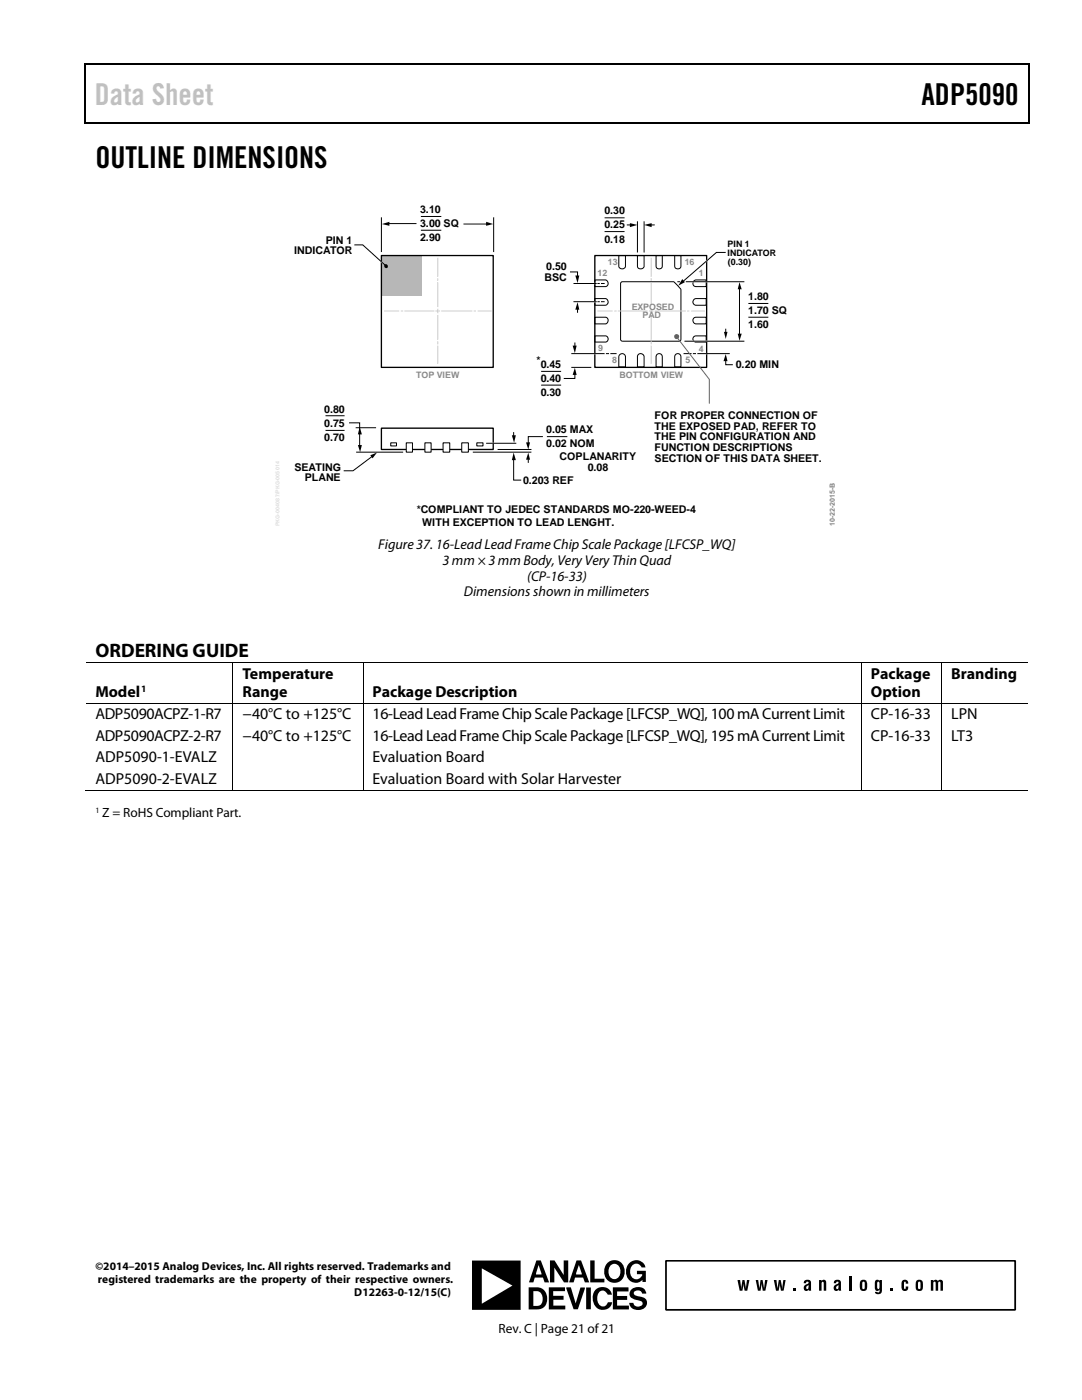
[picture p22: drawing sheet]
<svg xmlns="http://www.w3.org/2000/svg" width="216mm" height="279mm" viewBox="0 0 216 279" stroke-linecap="round" stroke-linejoin="round" font-family="sans-serif">
<defs><g id="words">
<text font-size="6" fill="#c1c1c1" x="18.9" y="20.9">Data Sheet</text>
<g font-size="6">
<text x="183.9" y="20.9">ADP5090</text>
<text x="19" y="33.6">OUTLINE DIMENSIONS</text>
</g>
<text font-size="3.9" x="19" y="131.1">ORDERING GUIDE</text>
<g font-size="3.2">
<text x="48.4" y="135.4">Temperature</text>
<text x="173.8" y="135.4">Package</text>
<text x="189.8" y="135.4">Branding</text>
<text x="19" y="139.1">Model</text>
<text x="19" y="143.6">ADP5090ACPZ-1-R7</text>
<text x="48.4" y="139.1">Range</text>
<text x="48.4" y="143.6">−40°C to +125°C</text>
<text x="74.3" y="143.6">16-Lead Lead Frame Chip Scale Package [LFCSP_WQ], 100mA Current Limit</text>
<text x="74.3" y="139.1">Package Description</text>
<text x="173.8" y="143.6">CP-16-33</text>
<text x="173.8" y="139.1">Option</text>
<text x="189.8" y="143.6">LPN</text>
<text x="19" y="147.8">ADP5090ACPZ-2-R7</text>
<text x="48.4" y="147.8">−40°C to +125°C</text>
<text x="74.3" y="147.8">16-Lead Lead Frame Chip Scale Package [LFCSP_WQ], 195mA Current Limit</text>
<text x="173.8" y="147.8">CP-16-33</text>
<text x="189.8" y="147.8">LT3</text>
<text x="19" y="152.1">ADP5090-1-EVALZ</text>
<text x="74.3" y="152.1">Evaluation Board</text>
<text x="19" y="156.4">ADP5090-2-EVALZ</text>
<text x="74.3" y="156.4">Evaluation Board with Solar Harvester</text>
</g>
<g font-size="2.8">
<text x="75.5" y="109.6">Figure 37. 16-Lead Lead Frame Chip Scale Package [LFCSP_WQ]</text>
<text x="88.3" y="112.7">3 mm × 3 mm Body, Very Very Thin Quad</text>
<text x="92.6" y="119">Dimensions shown in millimeters</text>
<text x="105.2" y="115.9">(CP-16-33)</text>
</g>
<g font-size="2.7">
<text x="20.4" y="163.1">Z = RoHS Compliant Part.</text>
<text x="99.5" y="266">Rev. C | Page 21 of21</text>
</g>
<g font-size="2.3">
<text x="19" y="253.5">©2014–2015 Analog Devices, Inc. All rights reserved. Trademarks and</text>
<text x="19.5" y="256.1">registered trademarks are the property of their respective owners.</text>
<text x="70.7" y="258.7">D12263-0-12/15(C)</text>
</g>
<g font-size="2.1">
<text x="83.8" y="42.5">3.10</text>
<text x="83.8" y="45.3">3.00 SQ</text>
<text x="120.6" y="42.7">0.30</text>
<text x="120.6" y="45.6">0.25</text>
<text x="58.7" y="50.7">INDICATOR</text>
<text x="65" y="48.6">PIN 1</text>
<text x="83.8" y="48.2">2.90</text>
<text x="109" y="53.9">0.50</text>
<text x="120.6" y="48.4">0.18</text>
<text x="108.6" y="56.1">BSC</text>
<text x="149.3" y="59.8">1.80</text>
<text x="149.3" y="62.7">1.70 SQ</text>
<text x="149.3" y="65.5">1.60</text>
<text x="107.1" y="72.7">*</text>
<text x="107.9" y="73.4">0.45</text>
<text x="107.9" y="76.2">0.40</text>
<text x="146.8" y="73.5">0.20 MIN</text>
<text x="64.7" y="82.4">0.80</text>
<text x="107.9" y="79.1">0.30</text>
<text x="130.6" y="83.6">FOR PROPER CONNECTION OF</text>
<text x="64.7" y="85.2">0.75</text>
<text x="64.7" y="88">0.70</text>
<text x="109" y="86.5">0.05 MAX</text>
<text x="109" y="89.3">0.02 NOM</text>
<text x="130.6" y="85.7">THE EXPOSED PAD, REFER TO</text>
<text x="130.6" y="87.9">THE PIN CONFIGURATION AND</text>
<text x="130.6" y="90">FUNCTION DESCRIPTIONS</text>
<text x="58.7" y="93.9">SEATING</text>
<text x="111.7" y="91.8">COPLANARITY</text>
<text x="117.3" y="93.9">0.08</text>
<text x="130.6" y="92.1">SECTION OF THIS DATA SHEET.</text>
<text x="60.8" y="96.1">PLANE</text>
<text x="104.4" y="96.6">0.203 REF</text>
<text x="83.2" y="102.4">*COMPLIANT TO JEDEC STANDARDS MO-220-WEED-4</text>
<text x="84.2" y="105">WITH EXCEPTION TO LEAD LENGHT.</text>
</g>
<text font-size="1.9" x="28.2" y="138">1</text>
<g font-size="1.8" fill="#888">
<text x="121.3" y="52.8">13</text>
<text x="136.6" y="52.8">16</text>
<text x="119.2" y="55.2">12</text>
<text x="139.5" y="55.1">1</text>
<text x="126.1" y="61.9">EXPOSED</text>
<text x="128.2" y="63.5">PAD</text>
<text x="119.4" y="70.1">9</text>
<text x="139.4" y="70.2">4</text>
<text x="83.1" y="75.4">TOP VIEW</text>
<text x="122.1" y="72.5">8</text>
<text x="123.6" y="75.4">BOTTOM VIEW</text>
<text x="136.8" y="72.5">5</text>
</g>
<g font-size="1.8">
<text x="145.2" y="49.3">PIN 1</text>
<text x="145.2" y="51.1">INDICATOR</text>
<text x="145.2" y="52.9">(0.30)</text>
</g>
<text font-size="1.6" x="19" y="162.2">1</text>
<text font-size="1.4" fill="#808285" x="166.6" y="105" transform="rotate(-90 166.6 105)">10-22-2015-B</text>
</g></defs>
<g fill="#000">
<path d="M16.9 12.7h.2v1h-.2zM16.9 12.7h.2v.3h-.2zM82.5 12.7h.3v.3h-.3zM205.1 12.7h.3v1h-.3zM205.1 12.7h.3v.3h-.3zM16.9 24.4h.2v.2h-.2zM82.3 24.4h.2v.2h-.2zM205.1 24.4h.3v.2h-.3zM46.4 132.1h.2v.1h-.2zM72.3 132.1h.2v.1h-.2zM171.8 132.1h.2v.1h-.2zM187.8 132.1h.2v.1h-.2z"/>
<path d="M46.4 140.2h.2v.2h-.2zM46.4 157.6h.2v.2h-.2zM72.3 140.2h.2v.2h-.2zM72.3 157.6h.2v.2h-.2zM171.8 140.2h.2v.2h-.2zM171.8 157.6h.2v.2h-.2zM187.8 140.2h.2v.2h-.2zM187.8 157.6h.2v.2h-.2z"/>
</g>
<path d="M17 13.7v10.7M17.1 12.8h65.4M82.8 12.8h122.3M205.2 13.7v10.7M17.1 24.5h188" fill="none" stroke="#000" stroke-width=".25"/>
<g fill="none" stroke="#000" stroke-width=".2">
<path d="M84 43.2h4.1M84 46h4.1M120.6 43.5h4M120.6 46.2h4M149.3 60.6h4M149.3 63.3h4M17.1 132.2h29.3M46.5 132.2v8.1M46.6 132.2h25.7M72.4 132.2v8.1M72.5 132.2h99.3M171.9 132.2v8.1"/>
<path d="M172 132.2h15.8M187.9 132.2v8.1M188 132.2h17.1M16.9 157.7h29.5M17.1 140.3h29.3M46.5 140.4v17.2M46.6 140.3h25.7M46.6 157.7h25.7M72.4 140.4v17.2M72.5 140.3h99.3M72.5 157.7h99.3M171.9 140.4v17.2"/>
<path d="M172 140.3h15.8M172 157.7h15.8M187.9 140.4v17.2M188 140.3h17.1M188 157.7h17.1"/>
</g>
<path d="M76.3 51.1h8v8h-8z" fill="#b5b7b9"/>
<g fill="none" stroke="#000" stroke-width=".2">
<path d="M70.7 48.9h1.7l4.7 4.2M76.1 43.5v6.7M77.4 44.6h5.7M92.5 44.7h4.8M98.5 43.5v6.7M113.7 54.3h1.5v1M114.5 56.6h4.5M118.7 59.6h2.1a.68 .68 0 0 1 .5 .7 .68 .68 0 0 1-.5 .6h-2.1zM118.7 55.9h2.1a.68 .68 0 0 1 .5 .6 .68 .68 0 0 1-.5 .7h-2.1zM119.3 56.6h.3M120 56.6h.6M123.5 51h1.3v2.1a.68 .68 0 0 1-.7 .6 .68 .68 0 0 1-.6-.6z"/>
<path d="M127.2 51h1.3v2.1a.68 .68 0 0 1-.6 .6 .68 .68 0 0 1-.7-.6zM130.9 51h1.3v2.1a.63 .63 0 0 1-.7 .6 .63 .63 0 0 1-.6-.6zM134.6 51h1.3v2.1a.63 .63 0 0 1-.7 .6 .63 .63 0 0 1-.6-.6zM138.4 59.8l.5-.2h2v1.3h-2a.66 .66 0 0 1-.6-.4 .66 .66 0 0 1 .1-.7zM138.4 56.1l.5-.2h2v1.3h-2a.65 .65 0 0 1-.6-.4 .65 .65 0 0 1 .1-.7zM147.6 57.5v9.4M108 74.1h4M108 76.9h4M114 73.3h4M114.5 60.2h4.5M114.7 74.6v.9h-2.2M114.7 68.4v.8"/>
<path d="M115.2 61.5v.9M118.7 67h2.1a.63 .63 0 0 1 .5 .7 .63 .63 0 0 1-.5 .6h-2.1zM118.7 63.3h2.1a.68 .68 0 0 1 .6 .7 .68 .68 0 0 1-.6 .6h-2.1zM119.3 60.2h.3M120 60.2h.6M123.7 70.8a.66 .66 0 0 1 .7-.2 .66 .66 0 0 1 .4 .6v2h-1.3v-2zM127.4 70.8a.7 .7 0 0 1 1.1 .4v2h-1.3v-2zM131.1 70.8a.62 .62 0 0 1 .7-.2 .62 .62 0 0 1 .4 .6v2h-1.3v-2zM134.8 70.8a.62 .62 0 0 1 .7-.2 .62 .62 0 0 1 .4 .6v2h-1.3v-2zM138.4 67.2l.5-.2h2v1.3h-2a.62 .62 0 0 1-.6-.4 .62 .62 0 0 1 .1-.7zM138.4 63.5l.5-.2h2v1.3h-2a.7 .7 0 0 1-.5-1.1zM69.6 84.4h2.2v2.1"/>
<path d="M71.1 90.2h9.3M71.8 86.4v2.7M74.3 91l-3.9 3h-1.8M94.3 90.2h11.7M99.4 89.7h6.5M102.5 91.6v4.2h1.5M102.5 86.3v.8M105.4 91.5v.8M108.3 87.1h-2.9v1.5M109.1 87.1h4.1"/>
</g>
<path d="M76.1 51h22.3v22.3h-22.3zM118.7 51h22.3v22.3h-22.3zM76.1 85.5h22.3v4.2h-22.3z" fill="none" stroke="#000" stroke-width=".27"/>
<g fill="#000">
<path d="M76.2 44.7l1.5-.4v.8zM97 44.3l1.4 .4-1.4 .4zM114.8 55h.8l-.4 1.5zM147.6 56.3l.4 1.4h-.8zM114.3 69h.8l-.4 1.5zM114.7 73.4l.4 1.4h-.8zM115.2 60.3l.4 1.5h-.8zM147.2 66.6h.8l-.4 1.4zM71.8 85.2l.4 1.5h-.8zM71.4 88.8h.8l-.3 1.4zM73.9 90.9l1.3-.6-.9 1.2zM102.1 86.9h.8l-.3 1.5z"/>
<path d="M102.5 90.3l.4 1.5h-.8zM105.4 90.3l.4 1.4h-.8zM105 88.3h.8l-.4 1.4z"/>
<circle cx="77" cy="53.1" r=".37"/>
</g>
<path d="M75.8 52.1l.6 .4M118.5 56.6h.5M118.5 60.2h.5M129.9 63.3v.3" fill="none" stroke="#fff" stroke-width=".27"/>
<path d="M137.9 56.2h3.6z" fill="#fff"/>
<path d="M137.9 56.2h3.6" fill="none" stroke="#fff" stroke-width=".27"/>
<path d="M138 68.1h3.6z" fill="#fff"/>
<path d="M138 68.1h3.6" fill="none" stroke="#fff" stroke-width=".27"/>
<path d="M125.1 44.9h.9M127.2 44.3v6M128.5 44.3v6M129.8 44.9h.8M135.2 56.2h.5M136.8 56.2h11.7M136.6 68.1h11.9" fill="none" stroke="#000" stroke-width=".2"/>
<path d="M125.7 44.5l1.5 .4-1.5 .4zM128.5 44.9l1.5-.4v.8z" fill="#000"/>
<g fill="#fff" stroke="#000" stroke-width=".2">
<path d="M81.1 88.4h1.2v1.8h-1.2z"/>
<path d="M84.8 88.4h1.2v1.8h-1.2z"/>
<path d="M88.4 88.4h1.3v1.8h-1.3z"/>
<path d="M92.1 88.4h1.4v1.8h-1.4z"/>
<path d="M95.1 88.4h1.3v.6h-1.3z"/>
<path d="M78 88.4h1.1v.6h-1.1z"/>
</g>
<g fill="none" stroke="#000" stroke-width=".2">
<path d="M124 56.3l10.5-.1 1.4 1.5-.1 10.2-.3 .2-11.5-.1-.2-.3v-11.1zM144.8 50.4h-1.8l-6.8 5.8M114 70.6h6.6M120.9 70.6h.6M121.8 70.6h1.2M136.4 70.6h1.6M138.3 70.6h.6M139.1 70.6h6.5M144.8 71.8v1h1.4M144.8 65.7v.8M64.9 83h3.9M64.9 85.9h3.9"/>
<path d="M71 85.4h4M97 88.5h6"/>
</g>
<path d="M129.8 56.8v.2M141.3 51.8l-.6 .6M118.5 70.6h.5M124.4 62.2h.2M129.8 67.3v.2M135.1 62.2h.2M140.7 70.6h.4M98.1 88.5h.4" fill="none" stroke="#fff" stroke-width=".27"/>
<path d="M136.1 55.7l.6 .6-1.4 .7zM144.5 66.2h.7l-.4 1.5zM144.8 70.7l.4 1.4h-.8z" fill="#000"/>
<path d="M135 67.2l6.5 8.5v4.8" fill="none" stroke="#666" stroke-width=".2"/>
<circle cx="135" cy="67.2" r=".51" fill="#666"/>
<g fill="none" stroke="#cdcdcd" stroke-width=".2">
<path d="M87.3 51.5v3.7M87.3 55.6v.4M87.3 56.4v4.8M129.9 51.5v3.7M129.9 55.6v.4M129.9 56.4v4.2M76.7 62.1h2.9M80.1 62.1h.3M80.8 62.1h5.8M87 62.1h.7M87.3 61.7v.7M87.3 63v4.7"/>
<path d="M87.3 68.2v.4M87.3 69.1v3.4M88.1 62.1h6.1M94.6 62.1h.3M95.4 62.1h2.6M119.3 62.1h2.8M122.7 62.1h.2M123.4 62.1h5.7M129.6 62.1h.7M129.9 61.7v.7M129.9 63v4.7M129.9 68.2v.4"/>
<path d="M129.9 69.1v3.4M130.7 62.1h6.1M137.2 62.1h.3M138 62.1h2.6"/>
</g>
<g fill="#000">
<path d="M147.2 255.5h.5l.2 1.7 .2-1.7h.5l.2 1.7 .2-1.7h.5l-.4 2.1h-.5l-.2-1.4-.3 1.4h-.5zM150.8 255.5h.5l.2 1.7 .3-1.7h.4l.3 1.7 .2-1.7h.5l-.5 2.1h-.5l-.2-1.4-.2 1.4h-.6zM154.4 255.5h.5l.2 1.7 .3-1.7h.4l.3 1.7 .2-1.7h.5l-.4 2.1h-.6l-.2-1.4-.2 1.4h-.6zM158.2 257.1h.5v.5h-.5zM163.4 255.5h.5v.2a.48 .48 0 0 1 .4-.3 .48 .48 0 0 1 .5 .2l.1 2h-.5v-1.6l-.2-.2-.2 .2-.1 1.6h-.5zM169.5 254.8h.5v2.8h-.5zM177.7 257.1h.5v.5h-.5zM180.1 255.6a.69 .69 0 0 1 .8-.1 .69 .69 0 0 1 .3 .7h-.5v-.4h-.3v1.4h.3v-.5h.5a.7 .7 0 0 1-.6 1 .7 .7 0 0 1-.7-.9v-1zM185.7 255.5h.5v.2l.3-.3h.4l.2 .3a.54 .54 0 0 1 .6-.3 .54 .54 0 0 1 .5 .5v1.7h-.5v-1.6l-.3-.2-.2 .2v1.6h-.5v-1.7l-.2-.1-.3 .2v1.6h-.5z"/>
<path d="M109.7 251.5h.9l1.9 3v-3h.9v4.4h-.9l-1.9-2.9v2.9h-.9zM117.8 251.5h.9v3.7h1.9v.7h-2.8zM115 251.5h.9l1.7 4.4h-.9l-.3-.9h-1.7l-.2 .9h-.9zM107 251.5h.9l1.7 4.4h-.9l-.4-.9h-1.6l-.3 .9h-.9zM121.3 251.9a2.12 2.12 0 0 1 2.6 0 2.12 2.12 0 0 1 .7 2.5 2.09 2.09 0 0 1-2.7 1.5 2.09 2.09 0 0 1-1.3-2.8zM125.7 252a1.87 1.87 0 0 1 3.1 .9h-.8a1.15 1.15 0 0 0-1.2-.7 1.15 1.15 0 0 0-1 1 1.37 1.37 0 0 0 .3 1.7 1.37 1.37 0 0 0 1.7 0l.3-.6h-1v-.7h1.8v2.2h-.7v-.4a1.92 1.92 0 0 1-2.3 .4 1.92 1.92 0 0 1-1-2l.4-1.3zM94.1 251.6h9.8v9.8h-9.8zM113 256.9h.9l1 3.2 .9-3.2h.9l-1.4 4.4h-.8zM122.3 256.9h3.1v.8h-2.3v.9h2v.8h-2v1.2h2.4v.7h-3.2zM109.5 256.9h3.2v.8h-2.3v.9h2v.8h-2v1.2h2.4v.7h-3.3zM105.5 256.9h1.7a2.26 2.26 0 0 1 2 1.9 2.26 2.26 0 0 1-1.4 2.5h-2.3zM117 256.9h.9v4.4h-.9zM118.9 257.3a1.93 1.93 0 0 1 3.2 1.1h-.8l-.2-.3a.99 .99 0 0 0-1.1-.5 .99 .99 0 0 0-.8 .9 1.7 1.7 0 0 0 1.1 2.2 1.11 1.11 0 0 0 1-.8h.8a1.92 1.92 0 0 1-1.9 1.5 1.92 1.92 0 0 1-1.8-1.6 2.54 2.54 0 0 1 .5-2.5zM126.1 257.3a1.72 1.72 0 0 1 2.9 .9h-.9a.91 .91 0 0 0-.8-.7 .91 .91 0 0 0-.8 .6 1.11 1.11 0 0 0 1.2 .7 1.31 1.31 0 0 1 1.4 1.1 1.31 1.31 0 0 1-1.1 1.5 1.7 1.7 0 0 1-2.4-1.4h.8a.96 .96 0 0 0 .9 .8 .96 .96 0 0 0 .9-.6 1.05 1.05 0 0 0-1.2-.8 1.22 1.22 0 0 1-1.3-.7 1.22 1.22 0 0 1 .4-1.4zM115.5 252.5l-.5 1.8h1.1zM107.5 252.5l-.6 1.8h1.2zM121.7 252.7a1.62 1.62 0 0 0 .9 2.6 1.57 1.57 0 0 0 1.2-1.5 1.57 1.57 0 0 0-1.2-1.6l-.5 .1zM96.1 253.1v7.1l6.2-3.6zM106.4 257.7v2.9a1.32 1.32 0 0 0 1.9-1 1.52 1.52 0 0 0-1.9-1.9z"/>
<path d="M160.5 255.6a.74 .74 0 0 1 .8-.2 .74 .74 0 0 1 .5 .6l.1 1.6h-.5v-.2a.57 .57 0 0 1-.9 .1 .57 .57 0 0 1-.1-.8l.9-.7-.2-.2h-.2l-.1 .3h-.4zM160.9 256.7v.4l.2 .2 .2-.1v-.7z"/>
<path d="M166.5 255.6a.73 .73 0 0 1 .8-.2 .73 .73 0 0 1 .5 .6l.1 1.6h-.5v-.2a.58 .58 0 0 1-.9 .1 .58 .58 0 0 1-.1-.8l.9-.7-.2-.2h-.2l-.1 .3h-.4zM166.9 256.7v.4l.2 .2 .2-.1v-.7z"/>
<path d="M171.7 255.6a.75 .75 0 0 1 .9-.2 .75 .75 0 0 1 .4 .8 1.06 1.06 0 0 1-.7 1.4h-.4a1.99 1.99 0 0 1-.2-2zM172.1 255.8v1.3l.2 .2 .2-.2v-1.1v-.2z"/>
<path d="M174.7 255.6l.1-.2a.47 .47 0 0 1 .7 .3v-.2h.5v2a.72 .72 0 0 1-.6 .8 .72 .72 0 0 1-.8-.5l.8 .1 .1-.5a.53 .53 0 0 1-.7 .2 .53 .53 0 0 1-.2-.7zM175.1 255.8l-.1 1.1 .3 .4 .2-.2v-1.1l-.1-.1z"/>
<path d="M182.9 255.6a.74 .74 0 0 1 .8-.2 .74 .74 0 0 1 .5 .8 1.41 1.41 0 0 1-.4 1.4 .72 .72 0 0 1-1.1-.5zM183.3 255.8l-.1 1.3 .2 .2 .3-.2v-1.1l-.1-.2z"/>
</g>
<path d="M132.9 251.6h69.7v9.8h-69.7z" fill="none" stroke="#000" stroke-width=".35"/>
<use href="#words"/>
</svg>
